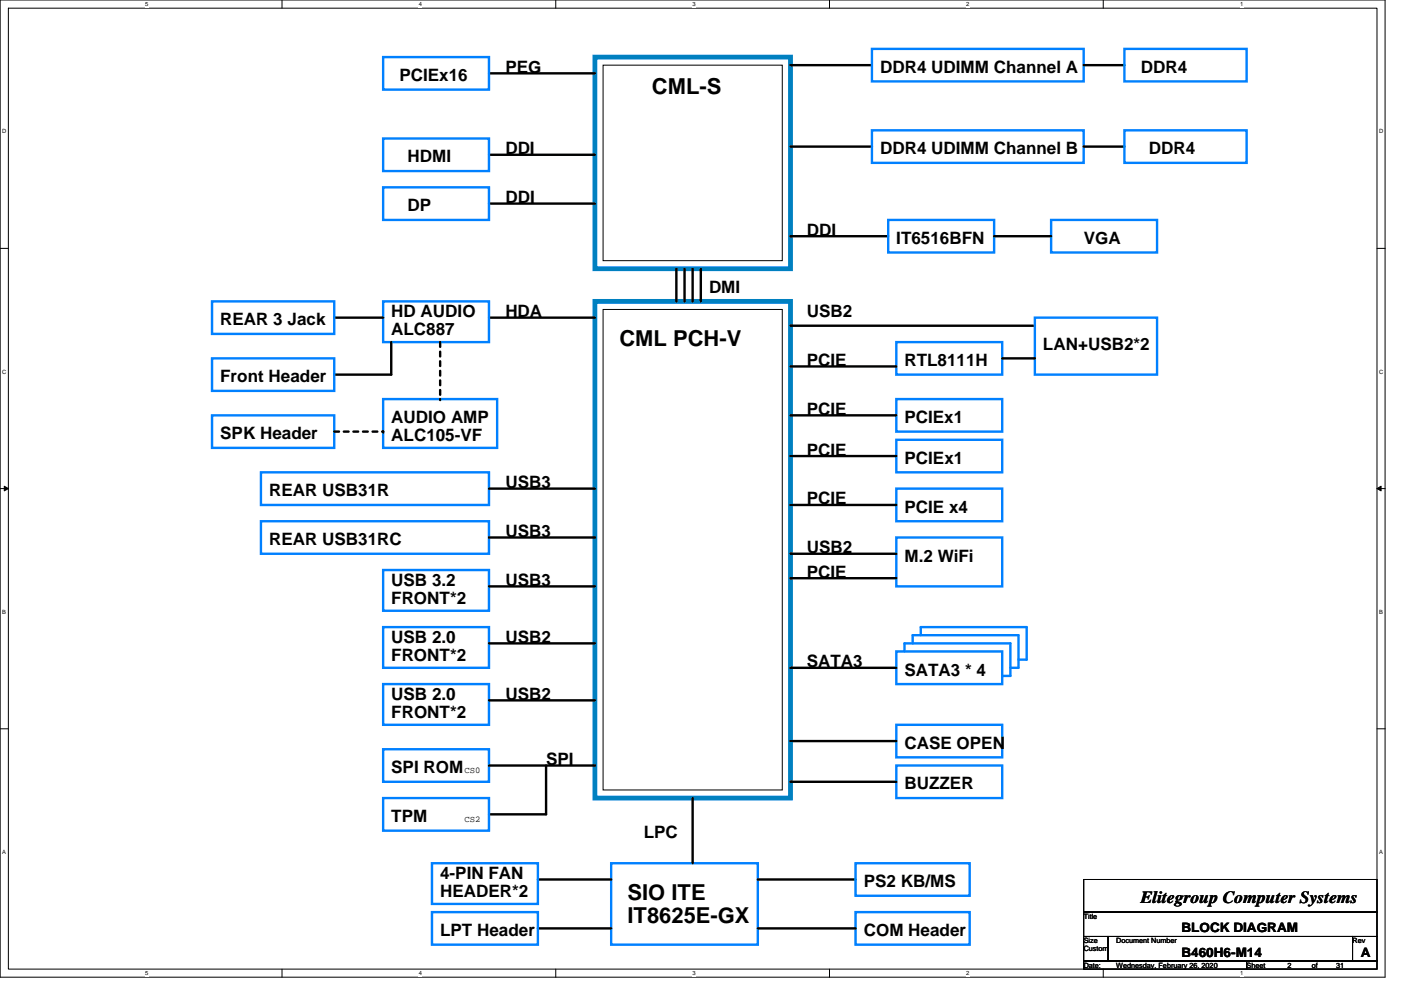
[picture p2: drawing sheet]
<svg xmlns="http://www.w3.org/2000/svg" width="297mm" height="210mm" viewBox="0 0 297 210" stroke-linecap="round" stroke-linejoin="round" font-family="sans-serif">
<defs><g id="words">
<g font-size="4.7">
<text x="138.2" y="19.9">CML-S</text>
<text x="131.3" y="73.4">CML PCH-V</text>
<text x="133.1" y="190.9">SIO ITE</text>
<text x="133.1" y="195.7">IT8625E-GX</text>
</g>
<g font-size="3.6">
<text x="84.7" y="17.2">PCIEx16</text>
<text x="107.1" y="15.5">PEG</text>
<text x="186.6" y="15.5">DDR4 UDIMM Channel A</text>
<text x="241.8" y="15.5">DDR4</text>
<text x="86.4" y="34.5">HDMI</text>
<text x="107.1" y="32.7">DDI</text>
<text x="186.6" y="32.7">DDR4 UDIMM Channel B</text>
<text x="243.6" y="32.8">DDR4</text>
<text x="86.4" y="44.8">DP</text>
<text x="107.1" y="43.1">DDI</text>
<text x="171" y="50">DDI</text>
<text x="190" y="51.7">IT6516BFN</text>
<text x="229.8" y="51.7">VGA</text>
<text x="150.3" y="62.1">DMI</text>
<text x="46.7" y="69">REAR 3 Jack</text>
<text x="82.9" y="67.3">HD AUDIO</text>
<text x="82.9" y="71">ALC887</text>
<text x="107.1" y="67.3">HDA</text>
<text x="171" y="67.3">USB2</text>
<text x="171" y="77.6">PCIE</text>
<text x="191.8" y="77.6">RTL8111H</text>
<text x="221.1" y="74.2">LAN+USB2*2</text>
<text x="46.7" y="81.1">Front Header</text>
<text x="83" y="89.7">AUDIO AMP</text>
<text x="171" y="88">PCIE</text>
<text x="191.8" y="89.7">PCIEx1</text>
<text x="46.7" y="93.2">SPK Header</text>
<text x="83" y="93.5">ALC105-VF</text>
<text x="171" y="96.7">PCIE</text>
<text x="191.8" y="98.4">PCIEx1</text>
<text x="57" y="105.3">REAR USB31R</text>
<text x="107.1" y="103.5">USB3</text>
<text x="171" y="107">PCIE</text>
<text x="107.1" y="113.9">USB3</text>
<text x="191.8" y="108.7">PCIE x4</text>
<text x="57" y="115.6">REAR USB31RC</text>
<text x="171" y="117.4">USB2</text>
<text x="191.8" y="119.1">M.2 WiFi</text>
<text x="82.9" y="124.3">USB 3.2</text>
<text x="107.1" y="124.3">USB3</text>
<text x="171" y="122.6">PCIE</text>
<text x="82.9" y="128">FRONT*2</text>
<text x="82.9" y="136.4">USB 2.0</text>
<text x="107.1" y="136.4">USB2</text>
<text x="82.9" y="140.1">FRONT*2</text>
<text x="171" y="141.5">SATA3</text>
<text x="191.8" y="143.3">SATA3 * 4</text>
<text x="83" y="148.5">USB 2.0</text>
<text x="107.1" y="148.5">USB2</text>
<text x="83" y="152.2">FRONT*2</text>
<text x="191.8" y="158.8">CASE OPEN</text>
<text x="82.9" y="164">SPI ROM</text>
<text x="115.8" y="162.3">SPI</text>
<text x="191.8" y="167.5">BUZZER</text>
<text x="83" y="174.4">TPM</text>
<text x="136.5" y="177.8">LPC</text>
<text x="93.3" y="186.5">4-PIN FAN</text>
<text x="93.3" y="190.2">HEADER*2</text>
<text x="183.1" y="188.2">PS2 KB/MS</text>
<text x="241.8" y="191.6">Elitegroup Computer Systems</text>
<text x="93.3" y="198.5">LPT Header</text>
<text x="183.1" y="198.5">COM Header</text>
</g>
<g font-size="2.8">
<text x="250.5" y="197.7">BLOCK DIAGRAM</text>
<text x="250.5" y="202.9">B460H6-M14</text>
<text x="288.5" y="202.9">A</text>
</g>
<g font-size="1.9">
<text x="98.5" y="163.9">CS0</text>
<text x="98.5" y="174.2">CS2</text>
</g>
<g font-size="1.5">
<text x="229.8" y="194.9">Title</text>
<text x="229.8" y="200">Size</text>
<text x="229.8" y="201.8">Custom</text>
<text x="236.7" y="200">Document Number</text>
<text x="286.8" y="200">Rev</text>
<text x="229.8" y="205.2">Date:</text>
<text x="236.7" y="205.2">Wednesday, February 26, 2020</text>
<text x="264.3" y="205.2">Sheet</text>
<text x="272.9" y="205.2">2</text>
<text x="278.1" y="205.2">of</text>
<text x="283.3" y="205.2">31</text>
</g>
<g font-size="1.2">
<text x="30.8" y="1.3">5</text>
<text x="88.8" y="1.3">4</text>
<text x="146.8" y="1.3">3</text>
<text x="204.9" y="1.3">2</text>
<text x="262.9" y="1.3">1</text>
<text x=".5" y="28.3">D</text>
<text x="292.4" y="28.3">D</text>
<text x=".5" y="79.2">C</text>
<text x="292.4" y="79.2">C</text>
<text x=".5" y="130.2">B</text>
<text x="292.4" y="130.2">B</text>
<text x=".5" y="181.1">A</text>
<text x="292.4" y="181.1">A</text>
<text x="30.8" y="206.8">5</text>
<text x="88.8" y="206.8">4</text>
<text x="146.8" y="206.8">3</text>
<text x="204.9" y="206.8">2</text>
<text x="262.9" y="206.8">1</text>
</g>
</g></defs>
<path d="M0 0h293.7v207.3h-293.7zM1.8 1.7h290.1v203.8h-290.1z" fill="none" stroke="#000" stroke-width=".21"/>
<g fill="#fff">
<path d="M30.8 .2h.6v1.4h-.6z"/>
<path d="M30.8 205.7h.6v1.4h-.6z"/>
</g>
<path d="M59.8 0v1.7M59.8 205.5v1.8" fill="none" stroke="#000" stroke-width=".21"/>
<g fill="#fff">
<path d="M88.8 .2h.6v1.4h-.6z"/>
<path d="M88.8 205.7h.6v1.4h-.6z"/>
</g>
<path d="M117.8 0v1.7M117.8 205.5v1.8" fill="none" stroke="#000" stroke-width=".21"/>
<g fill="#fff">
<path d="M146.8 .2h.7v1.4h-.7z"/>
<path d="M146.8 205.7h.7v1.4h-.7z"/>
</g>
<path d="M175.9 0v1.7M175.9 205.5v1.8" fill="none" stroke="#000" stroke-width=".21"/>
<g fill="#fff">
<path d="M204.9 .2h.6v1.4h-.6z"/>
<path d="M204.9 205.7h.6v1.4h-.6z"/>
</g>
<path d="M233.9 0v1.7M233.9 205.5v1.8" fill="none" stroke="#000" stroke-width=".21"/>
<g fill="#fff">
<path d="M262.9 .2h.7v1.4h-.7z"/>
<path d="M262.9 205.7h.7v1.4h-.7z"/>
<path d="M.5 27.2h.8v1.4h-.8z"/>
<path d="M292.4 27.2h.8v1.4h-.8z"/>
<path d="M.5 78.1h.8v1.4h-.8z"/>
<path d="M292.4 78.1h.8v1.4h-.8z"/>
</g>
<path d="M0 52.7h1.8M291.9 52.7h1.8" fill="none" stroke="#000" stroke-width=".21"/>
<g fill="#fff">
<path d="M.5 129.1h.8v1.4h-.8z"/>
<path d="M292.4 129.1h.8v1.4h-.8z"/>
</g>
<path d="M0 103.6h1.8M291.9 103.6h1.8" fill="none" stroke="#000" stroke-width=".21"/>
<path d="M.9 103.1l.9 .5-.9 .5zM291.9 103.6l.9-.5v1z" fill="#000" stroke="#000" stroke-width=".21"/>
<g fill="#fff">
<path d="M.5 180h.8v1.4h-.8z"/>
<path d="M292.4 180h.8v1.4h-.8z"/>
</g>
<path d="M127.9 13.8h38v41.5h-38zM127.9 65.6h38v102h-38zM0 154.6h1.8M291.9 154.6h1.8M229.8 198.6h5.1v5.2h-5.1zM229.8 186.5h62.1v7h-62.1zM229.8 193.5h62.1v5.1h-62.1zM234.9 198.6h51.9v5.2h-51.9zM286.8 198.6h5.1v5.2h-5.1zM229.8 203.8h34.5v1.7h-34.5zM264.3 203.8h27.6v1.7h-27.6z" fill="none" stroke="#000" stroke-width=".21"/>
<path d="M126.1 12.1h41.5v44.9h-41.5zM126.1 63.9h41.5v105.4h-41.5z" fill="none" stroke="#0080c0" stroke-width="1"/>
<g fill="none" stroke="#000" stroke-width=".51">
<path d="M103.7 15.6h22.4M167.6 13.8h17.3M229.8 13.8h8.6M103.7 32.8h22.4M167.6 31.1h17.3M229.8 31.1h8.6M103.7 43.2h22.4M143.4 57v6.9M145.1 57v6.9M146.9 57v6.9M148.6 57v6.9M167.6 50.1h20.7"/>
<path d="M210.8 50.1h12.1M70.9 67.4h10.3M82.9 72.6v6.9h-12M103.7 67.4h22.4M167.6 77.7h22.4M167.6 69.1h51.8M212.5 76h6.9M167.6 88.1h22.4M167.6 96.7h22.4M103.7 103.6h22.4M103.7 114h22.4M167.6 107.1h22.4"/>
<path d="M167.6 117.5h22.4M103.7 124.4h22.4M103.7 136.5h22.4M167.6 122.6h22.4M103.7 148.5h22.4M167.6 157.2h22.4M167.6 141.6h22.4M103.7 162.4h22.4M115.8 162.4v10.3h-12.1M146.9 169.3v13.8M167.6 165.8h22.4M114 186.5h15.6"/>
<path d="M114 196.9h15.6M160.7 196.9h20.7M160.7 186.5h20.7"/>
</g>
<g fill="none" stroke="#0080ff" stroke-width=".51">
<path d="M81.2 12.1h22.5v6.9h-22.5zM184.9 10.4h44.9v6.9h-44.9zM238.4 10.4h25.9v6.9h-25.9zM81.2 29.4h22.5v6.9h-22.5zM81.2 39.7h22.5v7h-22.5zM184.9 27.6h44.9v6.9h-44.9zM238.4 27.6h25.9v6.9h-25.9zM188.3 46.7h22.5v6.9h-22.5zM222.9 46.7h22.4v6.9h-22.4zM45 63.9h25.9v6.9h-25.9zM45 76h25.9v6.9h-25.9zM81.2 63.9h22.5v8.7h-22.5z"/>
<path d="M190 72.6h22.5v6.9h-22.5zM219.4 67.4h25.9v12.1h-25.9zM45 88.1h25.9v6.9h-25.9zM81.2 84.6h24.2v10.4h-24.2zM190 84.6h22.5v6.9h-22.5zM190 93.3h22.5v6.9h-22.5zM55.3 110.6h48.4v6.9h-48.4zM55.3 100.2h48.4v6.9h-48.4zM190 103.6h22.5v7h-22.5zM190 114h22.5v10.4h-22.5zM81.2 120.9h22.5v8.6h-22.5zM81.2 133h22.5v8.6h-22.5z"/>
<path d="M190 138.2h22.5v6.9h-22.5zM191.8 138.2v-1.7h22.4v6.9h-1.7M193.5 136.5v-1.8h22.4v6.9h-1.7M195.2 134.7v-1.7h22.5v6.9h-1.8M81.2 158.9h22.5v6.9h-22.5zM81.2 145.1h22.5v8.6h-22.5zM190 153.7h22.5v6.9h-22.5zM81.2 169.3h22.5v6.9h-22.5zM190 162.4h22.5v6.9h-22.5zM91.6 183.1h22.4v8.6h-22.4zM91.6 193.5h22.4v6.9h-22.4zM129.6 183.1h31.1v17.3h-31.1z"/>
<path d="M181.4 193.5h24.2v6.9h-24.2zM181.4 183.1h24.2v6.9h-24.2z"/>
</g>
<path d="M93.3 72.6v12M70.9 91.5h10.3M81.2 91.5h.1M93.3 84.6h.1" fill="none" stroke="#000" stroke-width=".51" stroke-dasharray="1 1"/>
<use href="#words"/>
</svg>
